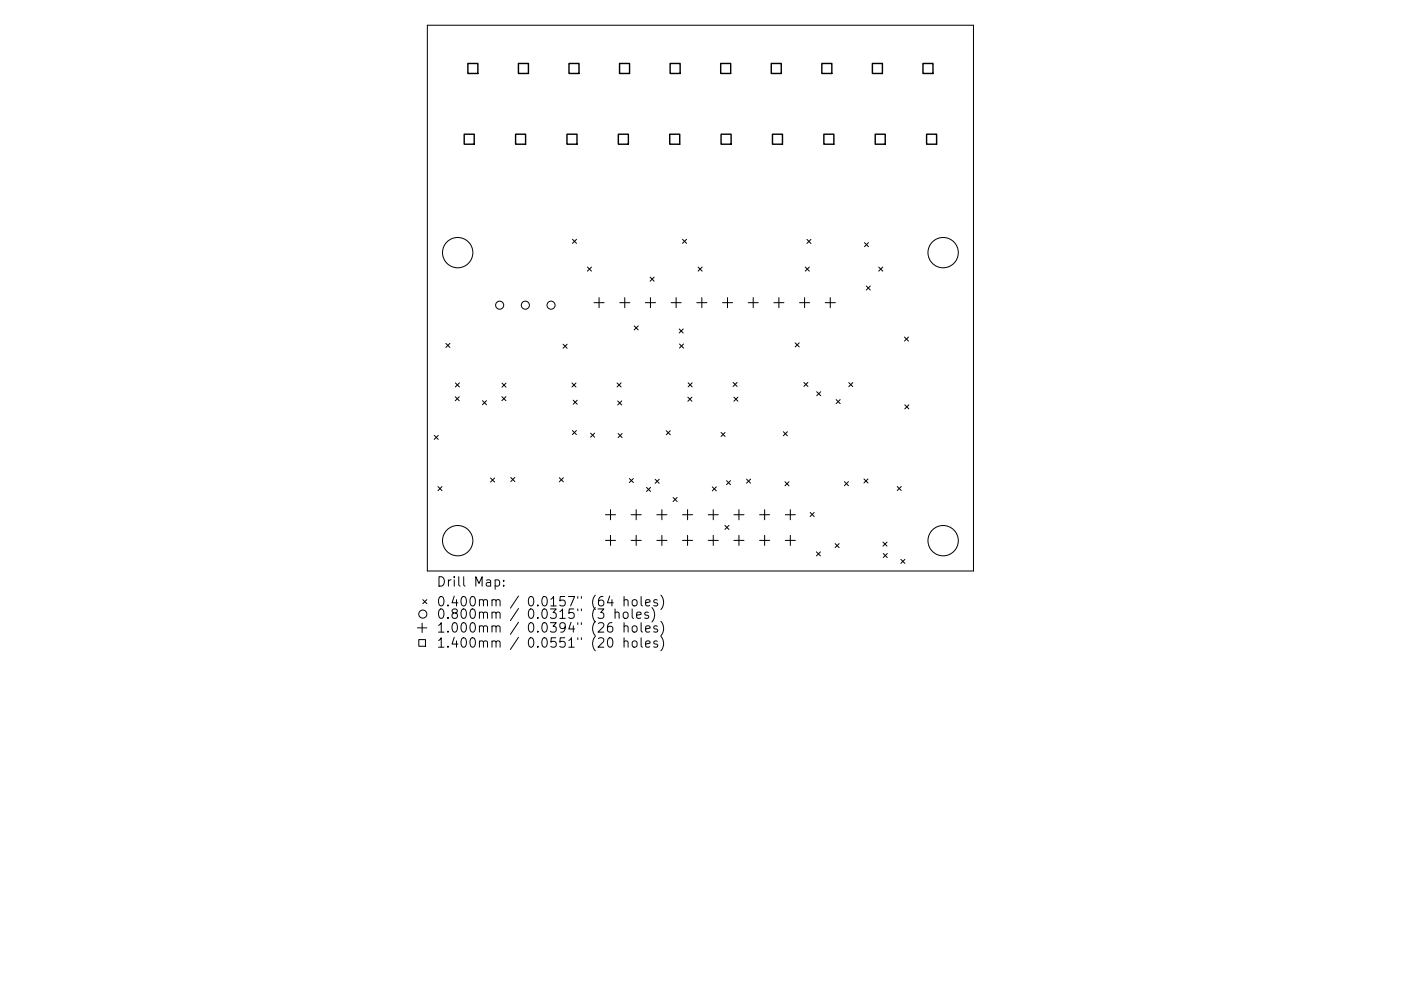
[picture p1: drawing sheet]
<svg xmlns="http://www.w3.org/2000/svg" width="297mm" height="210mm" viewBox="0 0 297 210" stroke-linecap="round" stroke-linejoin="round" font-family="sans-serif">
<defs><g id="words">
<g font-size="2.8">
<text x="92.5" y="125.1">Drill</text>
<text x="100.5" y="125.1">Map:</text>
<text x="92.5" y="129.3">0.400mm</text>
<text x="92.5" y="131.9">0.800mm</text>
<text x="111.9" y="129.3">0.0157&quot;</text>
<text x="111.9" y="131.9">0.0315&quot;</text>
<text x="125.7" y="129.3">(64</text>
<text x="125.7" y="131.9">(3</text>
<text x="130.6" y="131.9">holes)</text>
<text x="132.5" y="129.3">holes)</text>
<text x="92.5" y="134.8">1.000mm</text>
<text x="111.9" y="134.8">0.0394&quot;</text>
<text x="125.7" y="134.8">(26</text>
<text x="132.5" y="134.8">holes)</text>
<text x="92.5" y="138">1.400mm</text>
<text x="111.9" y="138">0.0551&quot;</text>
<text x="125.7" y="138">(20</text>
<text x="132.5" y="138">holes)</text>
</g>
</g></defs>
<g fill="none" stroke="#000" stroke-width=".21">
<path d="M90.6 5.4h115.8v115.7h-115.8zM121.4 50.8l.8 .8M122.2 50.8l-.8 .8M124.5 56.7l.9 .8M125.4 56.7l-.9 .8M137.8 58.8l.9 .9M138.7 58.8l-.9 .9M144.7 50.8l.9 .8M145.6 50.8l-.9 .8M148 56.7l.9 .8M148.9 56.7l-.9 .8M170.7 56.7l.9 .8"/>
<path d="M171.1 50.8l.8 .9M171.6 56.7l-.9 .8M171.9 50.8l-.8 .9M183.3 51.5l.8 .8M184.1 51.5l-.8 .8M186.3 56.7l.9 .8M187.2 56.7l-.9 .8M94.5 72.9l.9 .8M95.4 72.9l-.9 .8M119.4 73l.8 .9M120.2 73l-.8 .9M125.9 64.2h2.2"/>
<path d="M127 63.1v2.2M131.4 64.2h2.1M132.5 63.1v2.2M134.5 69.1l.8 .9M135.3 69.1l-.8 .9M136.8 64.2h2.2M137.9 63.1v2.2M142.3 64.2h2.1M143.4 63.1v2.2M144 69.8l.9 .8M144.1 73l.8 .8M144.9 69.8l-.9 .8"/>
<path d="M144.9 73l-.8 .8M147.7 64.2h2.2M148.8 63.1v2.2M153.2 64.2h2.1M154.2 63.1v2.2M158.6 64.2h2.2M159.7 63.1v2.2M164.1 64.2h2.1M165.1 63.1v2.2M168.6 72.7l.9 .9M169.5 72.7l-.9 .9M169.5 64.2h2.2"/>
<path d="M170.6 63.1v2.2M175 64.2h2.1M176 63.1v2.2M183.7 60.7l.8 .8M184.5 60.7l-.8 .8M191.8 71.5l.8 .9M192.6 71.5l-.8 .9M92.1 92.4l.8 .8M92.9 92.4l-.8 .8M96.5 84.2l.9 .8M96.5 81.2l.9 .9M97.4 84.2l-.9 .8"/>
<path d="M97.4 81.2l-.9 .9M102.3 85l.9 .9M103.2 85l-.9 .9M106.4 84.2l.9 .8M106.4 81.3l.9 .8M107.3 84.2l-.9 .8M107.3 81.3l-.9 .8M121.3 81.3l.8 .8M121.4 91.3l.8 .9M121.5 84.9l.9 .9M122.1 81.3l-.8 .8M122.2 91.3l-.8 .9"/>
<path d="M122.4 84.9l-.9 .9M125.2 91.9l.9 .9M126.1 91.9l-.9 .9M130.8 81.2l.9 .9M131 85.1l.8 .8M131 92l.9 .8M131.7 81.2l-.9 .9M131.8 85.1l-.8 .8M131.9 92l-.9 .8M141.3 91.4l.8 .8M142.1 91.4l-.8 .8M145.8 84.3l.9 .8"/>
<path d="M145.9 81.2l.9 .9M146.7 84.3l-.9 .8M146.8 81.2l-.9 .9M152.9 91.7l.8 .9M153.7 91.7l-.8 .9M155.4 81.1l.9 .9M155.6 84.3l.9 .8M156.3 81.1l-.9 .9M156.5 84.3l-.9 .8M166.1 91.6l.8 .9M166.9 91.6l-.8 .9M170.4 81.1l.9 .9"/>
<path d="M171.3 81.1l-.9 .9M173.2 83.1l.8 .9M174 83.1l-.8 .9M177.3 84.8l.8 .8M178.1 84.8l-.8 .8M180 81.2l.8 .8M180.8 81.2l-.8 .8M191.8 85.9l.9 .9M192.7 85.9l-.9 .9M92.9 103.2l.8 .9M93.7 103.2l-.8 .9M104 101.4l.9 .9"/>
<path d="M104.9 101.4l-.9 .9M108.3 101.3l.9 .9M109.2 101.3l-.9 .9M118.6 101.4l.8 .8M119.4 101.4l-.8 .8M128.4 109.2h2.1M128.4 114.7h2.1M129.4 108.1v2.2M129.4 113.6v2.1M133.4 101.5l.9 .9M133.8 109.2h2.2M133.8 114.7h2.2"/>
<path d="M134.3 101.5l-.9 .9M134.9 108.1v2.2M134.9 113.6v2.1M137.1 103.4l.8 .9M137.9 103.4l-.8 .9M138.9 101.7l.9 .8M139.3 109.2h2.1M139.3 114.7h2.1M139.8 101.7l-.9 .8M140.3 108.1v2.2M140.3 113.6v2.1M142.7 105.5l.9 .9"/>
<path d="M143.6 105.5l-.9 .9M144.7 109.2h2.2M144.7 114.7h2.2M145.8 108.1v2.2M145.8 113.6v2.1M150.2 109.2h2.1M150.2 114.7h2.1M151 103.3l.9 .9M151.2 108.1v2.2M151.2 113.6v2.1M151.9 103.3l-.9 .9M153.7 111.5l.8 .8"/>
<path d="M154 102l.9 .8M154.5 111.5l-.8 .8M154.9 102l-.9 .8M155.6 109.2h2.1M155.6 114.7h2.1M156.7 108.1v2.2M156.7 113.6v2.1M158.3 101.7l.8 .8M159.1 101.7l-.8 .8M161 109.2h2.2M161 114.7h2.2M162.1 108.1v2.2"/>
<path d="M162.1 113.6v2.1M166.4 102.2l.9 .9M166.5 109.2h2.1M166.5 114.7h2.1M167.3 102.2l-.9 .9M167.6 108.1v2.2M167.6 113.6v2.1M171.8 108.7l.8 .9M172.6 108.7l-.8 .9M173.1 117.1l.9 .8M174 117.1l-.9 .8M177.1 115.3l.8 .9"/>
<path d="M177.9 115.3l-.8 .9M179 102.2l.9 .8M179.9 102.2l-.9 .8M183.2 101.6l.8 .9M184 101.6l-.8 .9M187.2 115l.9 .9M187.3 117.4l.8 .9M188.1 115l-.9 .9M188.1 117.4l-.8 .9M190.2 103.2l.9 .9M191 118.7l.9 .8M191.1 103.2l-.9 .9"/>
<path d="M191.9 118.7l-.9 .8M88.5 133.2h2M88.8 135.7h1.4v1.4h-1.4zM89.5 132.2v2M89.6 127.2l.9 .9M90.5 127.2l-.9 .9M98.3 122.4v1.7l.3 .3M104.3 127.4l.3-.2 .5 .1 .1 1.3M104.3 130.1a.5 .5 0 0 1 .9 0v1.1M104.3 133a.5 .5 0 0 1 .9 .1v1M104.3 136.2l.3-.2 .5 .1 .1 1.2M105.2 127.5l.3-.3 .4 .1 .1 1.3"/>
<path d="M105.2 130.1l.3-.2 .4 .1 .1 1.2M105.2 133.1l.3-.3 .4 .1 .1 1.2M105.2 136.3l.3-.3 .4 .1 .1 1.2M109.9 126.5l-1.7 2.5M109.9 129.1l-1.7 2.6M109.9 132l-1.7 2.6M109.9 135.2l-1.7 2.6M122.5 126.6v.3M122.5 129.2v.4M122.5 132.1v.4M122.5 135.3v.4M123.3 126.6v.3"/>
<path d="M123.3 129.2v.4M123.3 132.1v.4M123.3 135.3v.4"/>
<circle cx="97" cy="53.6" r="3.2"/>
<circle cx="200" cy="53.6" r="3.2"/>
<circle cx="105.9" cy="64.8" r=".86"/>
<circle cx="111.4" cy="64.8" r=".86"/>
<circle cx="116.8" cy="64.8" r=".86"/>
<circle cx="97" cy="114.7" r="3.2"/>
<circle cx="200" cy="114.7" r="3.2"/>
<circle cx="89.6" cy="130.3" r=".86"/>
</g>
<g fill="none" stroke="#000" stroke-width=".3">
<path d="M99.2 13.5h2.1v2.1h-2.1zM109.9 13.5h2.1v2.1h-2.1zM120.6 13.5h2.2v2.1h-2.2zM131.4 13.5h2.1v2.1h-2.1zM142.1 13.5h2.1v2.1h-2.1zM152.8 13.5h2.1v2.1h-2.1zM163.5 13.5h2.1v2.1h-2.1zM174.2 13.5h2.2v2.1h-2.2zM185 13.5h2.1v2.1h-2.1zM195.7 13.5h2.1v2.1h-2.1zM98.4 28.5h2.1v2.1h-2.1zM109.3 28.5h2.1v2.1h-2.1z"/>
<path d="M120.2 28.5h2.1v2.1h-2.1zM131.1 28.5h2.1v2.1h-2.1zM142 28.5h2.1v2.1h-2.1zM152.9 28.5h2.1v2.1h-2.1zM163.8 28.5h2.1v2.1h-2.1zM174.7 28.5h2.1v2.1h-2.1zM185.6 28.5h2.1v2.1h-2.1zM196.5 28.5h2.1v2.1h-2.1z"/>
</g>
<use href="#words"/>
</svg>
